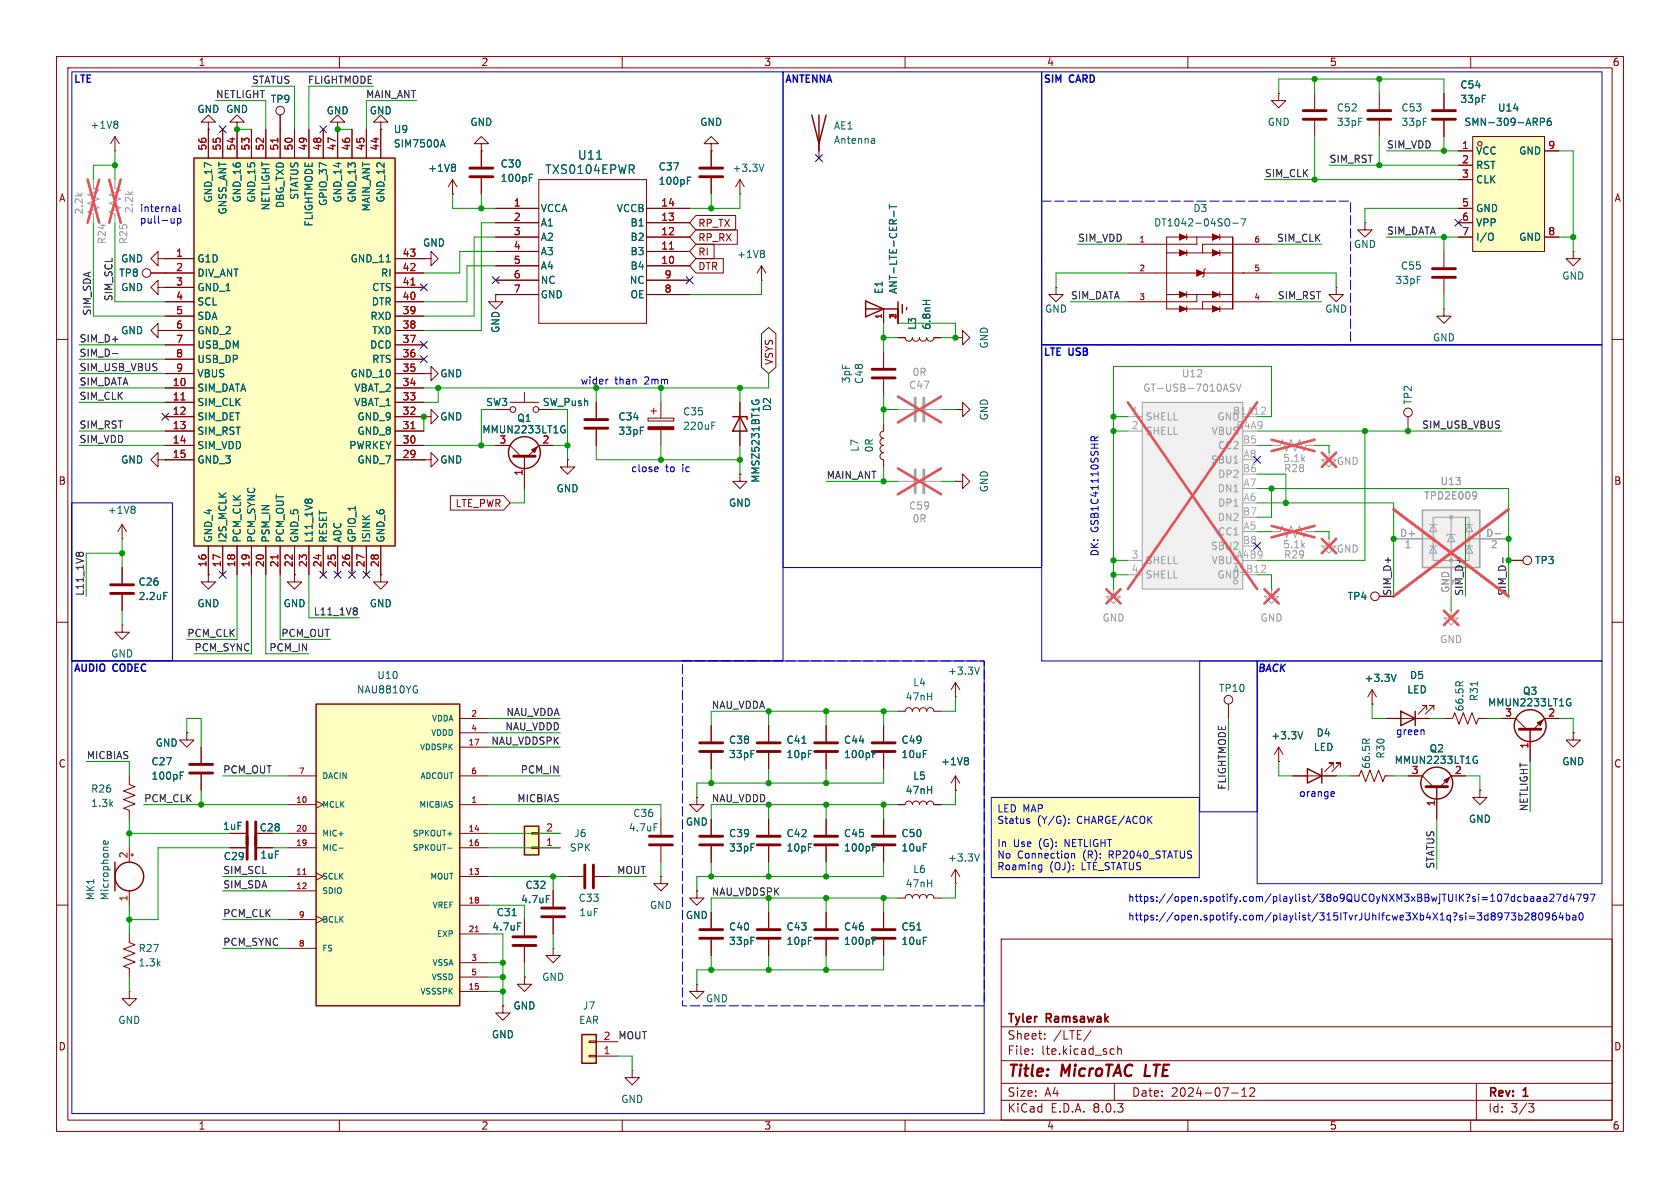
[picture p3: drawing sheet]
<svg xmlns="http://www.w3.org/2000/svg" width="297mm" height="210mm" viewBox="0 0 297 210" stroke-linecap="round" stroke-linejoin="round" font-family="sans-serif">
<defs><g id="words">
<g font-size="2.8" fill="#840000">
<text x="178" y="190.9">Title:</text>
<text x="187.7" y="190.9">MicroTAC</text>
<text x="203.2" y="190.9">LTE</text>
</g>
<g font-size="2.1" fill="#006464">
<text x="102.1" y="28.4">U11</text>
<text x="96.3" y="31">TXS0104EPWR</text>
</g>
<g font-size="2.1" fill="#840000">
<text x="178" y="184">Sheet:</text>
<text x="178" y="181.2">Tyler</text>
<text x="185" y="181.2">Ramsawak</text>
<text x="186.2" y="184">/LTE/</text>
<text x="178" y="186.7">File:</text>
<text x="184.1" y="186.7">lte.kicad_sch</text>
<text x="178" y="196.9">KiCad</text>
<text x="178" y="194.1">Size:</text>
<text x="184.7" y="194.1">A4</text>
<text x="185.7" y="196.9">E.D.A.</text>
<text x="193.3" y="196.9">8.0.3</text>
<text x="200" y="194.1">Date:</text>
<text x="207" y="194.1">2024-07-12</text>
<text x="263" y="194.3">Rev:</text>
<text x="263" y="196.9">Id:</text>
<text x="267.1" y="196.9">3/3</text>
<text x="269.4" y="194.3">1</text>
</g>
<g font-size="1.8" fill="#840000">
<text x="35" y="11.9">1</text>
<text x="85" y="11.9">2</text>
<text x="135" y="11.9">3</text>
<text x="185" y="11.9">4</text>
<text x="235" y="11.9">5</text>
<text x="285" y="11.9">6</text>
<text x="10.3" y="35.9">A</text>
<text x="285.3" y="35.9">A</text>
<text x="123.3" y="40.3">RP_TX</text>
<text x="123.3" y="42.9">RP_RX</text>
<text x="123.3" y="45.4">RI</text>
<text x="123.3" y="47.9">DTR</text>
<text x="136.8" y="64.6" transform="rotate(-90 136.8 64.6)">VSYS</text>
<text x="85.8" y="72">SW3</text>
<text x="10.3" y="85.9">B</text>
<text x="80.4" y="89.9">LTE_PWR</text>
<text x="285.3" y="85.9">B</text>
<text x="10.3" y="135.9">C</text>
<text x="285.3" y="135.9">C</text>
<text x="45.8" y="147.2">C28</text>
<text x="10.3" y="185.9">D</text>
<text x="285.3" y="185.9">D</text>
<text x="35" y="199.9">1</text>
<text x="85" y="199.9">2</text>
<text x="135" y="199.9">3</text>
<text x="185" y="199.9">4</text>
<text x="235" y="199.9">5</text>
<text x="285" y="199.9">6</text>
</g>
<g font-size="1.8" fill="#0000c2">
<text x="13" y="15.2">LTE</text>
<text x="184.4" y="15.2">SIM</text>
<text x="189.1" y="15.2">CARD</text>
<text x="24.6" y="37.7">internal</text>
<text x="24.6" y="39.7">pull-up</text>
<text x="184.4" y="63.5">LTE</text>
<text x="189" y="63.5">USB</text>
<text x="102.6" y="68.2">wider</text>
<text x="108.7" y="68.2">than</text>
<text x="114" y="68.2">2mm</text>
<text x="111.5" y="83.7">close</text>
<text x="117.7" y="83.7">to</text>
<text x="120.7" y="83.7">ic</text>
<text x="194.4" y="94.1" transform="rotate(-90 194.4 94.1)">GSB1C41110SSHR</text>
<text x="194.4" y="98.4" transform="rotate(-90 194.4 98.4)">DK:</text>
<text x="13" y="119.4">AUDIO</text>
<text x="20.1" y="119.4">CODEC</text>
<text x="222.2" y="119.1">BACK</text>
<text x="246.7" y="130.2">green</text>
<text x="176.2" y="143.8">LED MAP</text>
<text x="229.6" y="141.1">orange</text>
<text x="176.2" y="145.9">Status</text>
<text x="176.2" y="149.9">In</text>
<text x="179.1" y="149.9">Use</text>
<text x="183.4" y="145.9">(Y/G):</text>
<text x="183.8" y="149.9">(G):</text>
<text x="188.5" y="149.9">NETLIGHT</text>
<text x="190.5" y="145.9">CHARGE/ACOK</text>
<text x="176.2" y="152">No</text>
<text x="176.2" y="154">Roaming</text>
<text x="179.9" y="152">Connection</text>
<text x="185.5" y="154">(OJ):</text>
<text x="191.3" y="154">LTE_STATUS</text>
<text x="191.6" y="152">(R):</text>
<text x="196.3" y="152">RP2040_STATUS</text>
<text x="199.3" y="159.6">https://open.spotify.com/playlist/38o9QUCOyNXM3xBBwjTUIK?si=107dcbaaa27d4797</text>
<text x="199.3" y="162.9">https://open.spotify.com/playlist/315ITvrJUhIfcwe3Xb4X1q?si=3d8973b280964ba0</text>
</g>
<g font-size="1.8" fill="#0f0f0f">
<text x="38.1" y="17.4">NETLIGHT</text>
<text x="44.4" y="14.9">STATUS</text>
<text x="54.3" y="14.9">FLIGHTMODE</text>
<text x="64.6" y="17.4">MAIN_ANT</text>
<text x="234.9" y="28.9">SIM_RST</text>
<text x="245.1" y="26.3">SIM_VDD</text>
<text x="223.5" y="31.4">SIM_CLK</text>
<text x="245.1" y="41.6">SIM_DATA</text>
<text x="190.5" y="42.8">SIM_VDD</text>
<text x="225.7" y="42.8">SIM_CLK</text>
<text x="20" y="53.3" transform="rotate(-90 20 53.3)">SIM_SCL</text>
<text x="189.2" y="53">SIM_DATA</text>
<text x="225.8" y="53">SIM_RST</text>
<text x="16.2" y="55.9" transform="rotate(-90 16.2 55.9)">SIM_SDA</text>
<text x="14" y="60.6">SIM_D+</text>
<text x="14" y="63.2">SIM_D-</text>
<text x="14" y="65.7">SIM_USB_VBUS</text>
<text x="14" y="70.8">SIM_CLK</text>
<text x="14" y="68.2">SIM_DATA</text>
<text x="14" y="75.9">SIM_RST</text>
<text x="251.3" y="75.9">SIM_USB_VBUS</text>
<text x="14" y="78.4">SIM_VDD</text>
<text x="146" y="84.7">MAIN_ANT</text>
<text x="14.9" y="105.4" transform="rotate(-90 14.9 105.4)">L11_1V8</text>
<text x="246" y="105.4" transform="rotate(-90 246 105.4)">SIM_D+</text>
<text x="258.7" y="105.4" transform="rotate(-90 258.7 105.4)">SIM_D+</text>
<text x="266.3" y="105.4" transform="rotate(-90 266.3 105.4)">SIM_D-</text>
<text x="33" y="112.7">PCM_CLK</text>
<text x="49.6" y="112.7">PCM_OUT</text>
<text x="55.4" y="108.9">L11_1V8</text>
<text x="34.3" y="115.2">PCM_SYNC</text>
<text x="47.5" y="115.2">PCM_IN</text>
<text x="125.7" y="125.4">NAU_VDDA</text>
<text x="86.8" y="131.7">NAU_VDDSPK</text>
<text x="89.2" y="129.2">NAU_VDDD</text>
<text x="89.4" y="126.7">NAU_VDDA</text>
<text x="15.2" y="134.3">MICBIAS</text>
<text x="39.4" y="136.8">PCM_OUT</text>
<text x="92" y="136.8">PCM_IN</text>
<text x="25.4" y="141.9">PCM_CLK</text>
<text x="91.4" y="141.9">MICBIAS</text>
<text x="125.7" y="141.9">NAU_VDDD</text>
<text x="216.8" y="139.7" transform="rotate(-90 216.8 139.7)">FLIGHTMODE</text>
<text x="270.2" y="143.5" transform="rotate(-90 270.2 143.5)">NETLIGHT</text>
<text x="39.4" y="154.6">SIM_SCL</text>
<text x="109" y="154.6">MOUT</text>
<text x="253.7" y="153.7" transform="rotate(-90 253.7 153.7)">STATUS</text>
<text x="39.4" y="157.1">SIM_SDA</text>
<text x="39.4" y="162.2">PCM_CLK</text>
<text x="39.4" y="167.3">PCM_SYNC</text>
<text x="109.2" y="183.8">MOUT</text>
</g>
<g font-size="1.8" fill="#006464">
<text x="258.1" y="15.8">C54</text>
<text x="15.9" y="23">+1V8</text>
<text x="34.8" y="20.2">GND GND</text>
<text x="47.8" y="18.4">TP9</text>
<text x="57.7" y="20.4">GND</text>
<text x="65.3" y="20.4">GND</text>
<text x="69.5" y="23.7">U9</text>
<text x="83.1" y="22.5">GND</text>
<text x="123.7" y="22.5">GND</text>
<text x="147.3" y="23.1">AE1</text>
<text x="224" y="22.5">GND</text>
<text x="236.2" y="19.9">C52</text>
<text x="236.2" y="22.5">33pF</text>
<text x="247.7" y="19.9">C53</text>
<text x="247.7" y="22.5">33pF</text>
<text x="258.1" y="18.4">33pF</text>
<text x="258.8" y="22.5">SMN-309-ARP6</text>
<text x="264.7" y="19.9">U14</text>
<text x="69.5" y="26.3">SIM7500A</text>
<text x="88.4" y="29.8">C30</text>
<text x="147.3" y="25.6">Antenna</text>
<text x="260.9" y="27.5">VCC</text>
<text x="268.5" y="27.5">GND</text>
<text x="37.7" y="35.9" transform="rotate(-90 37.7 35.9)">GND_17</text>
<text x="42.8" y="35.9" transform="rotate(-90 42.8 35.9)">GND_16</text>
<text x="45.3" y="35.9" transform="rotate(-90 45.3 35.9)">GND_15</text>
<text x="52.9" y="35.4" transform="rotate(-90 52.9 35.4)">STATUS</text>
<text x="60.6" y="35.9" transform="rotate(-90 60.6 35.9)">GND_14</text>
<text x="63.1" y="35.9" transform="rotate(-90 63.1 35.9)">GND_13</text>
<text x="68.2" y="35.9" transform="rotate(-90 68.2 35.9)">GND_12</text>
<text x="75.6" y="30.6">+1V8</text>
<text x="88.4" y="32.4">100pF</text>
<text x="116.3" y="32.9">100pF</text>
<text x="116.3" y="30.3">C37</text>
<text x="129.4" y="30.6">+3.3V</text>
<text x="260.9" y="30.1">RST</text>
<text x="260.9" y="32.6">CLK</text>
<text x="40.2" y="38" transform="rotate(-90 40.2 38)">GNSS_ANT</text>
<text x="47.9" y="37.3" transform="rotate(-90 47.9 37.3)">NETLIGHT</text>
<text x="50.4" y="36.9" transform="rotate(-90 50.4 36.9)">DBG_TXD</text>
<text x="55.5" y="40.1" transform="rotate(-90 55.5 40.1)">FLIGHTMODE</text>
<text x="58" y="36.5" transform="rotate(-90 58 36.5)">GPIO_37</text>
<text x="65.6" y="37.5" transform="rotate(-90 65.6 37.5)">MAIN_ANT</text>
<text x="95.5" y="37.7">VCCA</text>
<text x="95.5" y="40.2">A1</text>
<text x="108.9" y="37.7">VCCB</text>
<text x="111.4" y="40.2">B1</text>
<text x="203.9" y="40.2">DT1042-04SO-7</text>
<text x="210.9" y="37.7">D3</text>
<text x="260.9" y="37.7">GND</text>
<text x="260.9" y="40.2">VPP</text>
<text x="21.3" y="46.6">GND</text>
<text x="34.8" y="46.6">G1D</text>
<text x="61.9" y="46.6">GND_11</text>
<text x="74.7" y="43.8">GND</text>
<text x="95.5" y="42.8">A2</text>
<text x="95.5" y="45.3">A3</text>
<text x="95.5" y="47.9">A4</text>
<text x="111.4" y="47.9">B4</text>
<text x="111.4" y="45.3">B3</text>
<text x="111.4" y="42.8">B2</text>
<text x="130.2" y="45.8">+1V8</text>
<text x="239.3" y="44">GND</text>
<text x="247.6" y="47.9">C55</text>
<text x="260.9" y="42.8">I/O</text>
<text x="268.5" y="42.8">GND</text>
<text x="21" y="49.1">TP8</text>
<text x="21.3" y="51.7">GND</text>
<text x="34.8" y="49.1">DIV_ANT</text>
<text x="34.8" y="51.7">GND_1</text>
<text x="65.7" y="51.7">CTS</text>
<text x="67.3" y="49.1">RI</text>
<text x="95.5" y="50.4">NC</text>
<text x="95.5" y="52.9">GND</text>
<text x="111.2" y="50.4">NC</text>
<text x="111.4" y="52.9">OE</text>
<text x="156.2" y="52.1" transform="rotate(-90 156.2 52.1)">E1</text>
<text x="158.8" y="52.1" transform="rotate(-90 158.8 52.1)">ANT-LTE-CER-T</text>
<text x="246.6" y="50.4">33pF</text>
<text x="276.1" y="49.6">GND</text>
<text x="21.3" y="59.3">GND</text>
<text x="34.8" y="54.2">SCL</text>
<text x="34.8" y="56.7">SDA</text>
<text x="34.8" y="59.3">GND_2</text>
<text x="65.4" y="56.7">RXD</text>
<text x="65.6" y="54.2">DTR</text>
<text x="65.7" y="59.3">TXD</text>
<text x="88.5" y="58.9" transform="rotate(-90 88.5 58.9)">GND</text>
<text x="162.2" y="58.4" transform="rotate(-90 162.2 58.4)">L3</text>
<text x="164.7" y="58.4" transform="rotate(-90 164.7 58.4)">6.8nH</text>
<text x="184.7" y="55.5">GND</text>
<text x="234.2" y="55.5">GND</text>
<text x="34.8" y="61.8">USB_DM</text>
<text x="34.8" y="64.4">USB_DP</text>
<text x="65.3" y="61.8">DCD</text>
<text x="65.7" y="64.4">RTS</text>
<text x="174.9" y="61.7" transform="rotate(-90 174.9 61.7)">GND</text>
<text x="253.2" y="60.6">GND</text>
<text x="34.8" y="69.4">SIM_DATA</text>
<text x="34.8" y="72">SIM_CLK</text>
<text x="34.8" y="66.9">VBUS</text>
<text x="61.9" y="66.9">GND_10</text>
<text x="62.5" y="72">VBAT_1</text>
<text x="62.5" y="69.4">VBAT_2</text>
<text x="77.7" y="66.9">GND</text>
<text x="95.9" y="72">SW_Push</text>
<text x="150.5" y="67.9" transform="rotate(-90 150.5 67.9)">3pF</text>
<text x="152.8" y="68" transform="rotate(-90 152.8 68)">C48</text>
<text x="249.8" y="71.6" transform="rotate(-90 249.8 71.6)">TP2</text>
<text x="34.8" y="74.5">SIM_DET</text>
<text x="34.8" y="77.1">SIM_RST</text>
<text x="63.1" y="77.1">GND_8</text>
<text x="63.1" y="74.5">GND_9</text>
<text x="77.7" y="74.5">GND</text>
<text x="85.2" y="76.8">MMUN2233LT1G</text>
<text x="91.3" y="74.8">Q1</text>
<text x="109.2" y="74.5">C34</text>
<text x="109.2" y="77.1">33pF</text>
<text x="120.7" y="76.2">220uF</text>
<text x="120.7" y="73.6">C35</text>
<text x="136.5" y="72.8" transform="rotate(-90 136.5 72.8)">D2</text>
<text x="174.9" y="74.4" transform="rotate(-90 174.9 74.4)">GND</text>
<text x="21.3" y="82.1">GND</text>
<text x="34.8" y="79.6">SIM_VDD</text>
<text x="34.8" y="82.1">GND_3</text>
<text x="61.6" y="79.6">PWRKEY</text>
<text x="63.1" y="82.1">GND_7</text>
<text x="77.7" y="82.1">GND</text>
<text x="152" y="80" transform="rotate(-90 152 80)">L7</text>
<text x="154.5" y="80.1" transform="rotate(-90 154.5 80.1)">0R</text>
<text x="98.3" y="87.2">GND</text>
<text x="128.8" y="89.8">GND</text>
<text x="134.5" y="85.4" transform="rotate(-90 134.5 85.4)">MMSZ5231BT1G</text>
<text x="174.9" y="87.1" transform="rotate(-90 174.9 87.1)">GND</text>
<text x="18.9" y="91">+1V8</text>
<text x="37.7" y="96" transform="rotate(-90 37.7 96)">GND_4</text>
<text x="40.2" y="96" transform="rotate(-90 40.2 96)">I2S_MCLK</text>
<text x="42.8" y="96" transform="rotate(-90 42.8 96)">PCM_CLK</text>
<text x="45.3" y="96" transform="rotate(-90 45.3 96)">PCM_SYNC</text>
<text x="47.9" y="96" transform="rotate(-90 47.9 96)">PSM_IN</text>
<text x="50.4" y="96" transform="rotate(-90 50.4 96)">PCM_OUT</text>
<text x="52.9" y="96" transform="rotate(-90 52.9 96)">GND_5</text>
<text x="55.5" y="96" transform="rotate(-90 55.5 96)">L11_1V8</text>
<text x="58" y="96" transform="rotate(-90 58 96)">RESET</text>
<text x="60.6" y="96" transform="rotate(-90 60.6 96)">ADC</text>
<text x="63.1" y="96" transform="rotate(-90 63.1 96)">GPIO_1</text>
<text x="65.6" y="96" transform="rotate(-90 65.6 96)">ISINK</text>
<text x="68.2" y="96" transform="rotate(-90 68.2 96)">GND_6</text>
<text x="271.3" y="99.9">TP3</text>
<text x="24.4" y="103.7">C26</text>
<text x="24.4" y="106.3">2.2uF</text>
<text x="34.8" y="107.5">GND</text>
<text x="50" y="107.5">GND</text>
<text x="65.3" y="107.5">GND</text>
<text x="238.1" y="106.3">TP4</text>
<text x="19.6" y="116.4">GND</text>
<text x="167.5" y="119.5">+3.3V</text>
<text x="63" y="122.8">NAU8810YG</text>
<text x="66.6" y="120.2">U10</text>
<text x="160" y="124.1">47nH</text>
<text x="161.3" y="121.5">L4</text>
<text x="215.4" y="122.5">TP10</text>
<text x="241.1" y="120.8">+3.3V</text>
<text x="248.7" y="122.8">LED</text>
<text x="249.2" y="120.2">D5</text>
<text x="258.9" y="125.9" transform="rotate(-90 258.9 125.9)">66.5R</text>
<text x="261.5" y="124" transform="rotate(-90 261.5 124)">R31</text>
<text x="263" y="125.1">MMUN2233LT1G</text>
<text x="269.1" y="123">Q3</text>
<text x="128.8" y="131.7">C38</text>
<text x="138.9" y="131.7">C41</text>
<text x="149.1" y="131.7">C44</text>
<text x="159.3" y="131.7">C49</text>
<text x="224.6" y="130.9">+3.3V</text>
<text x="232.7" y="130.4">D4</text>
<text x="26.7" y="135.5">C27</text>
<text x="27.4" y="132.2">GND</text>
<text x="128.8" y="134.2">33pF</text>
<text x="138.9" y="134.2">10pF</text>
<text x="149.1" y="134.2">100pF</text>
<text x="159.3" y="134.2">10uF</text>
<text x="166.3" y="135.5">+1V8</text>
<text x="232.2" y="132.9">LED</text>
<text x="242.4" y="136" transform="rotate(-90 242.4 136)">66.5R</text>
<text x="245" y="134.2" transform="rotate(-90 245 134.2)">R30</text>
<text x="246.5" y="135.2">MMUN2233LT1G</text>
<text x="252.6" y="133.2">Q2</text>
<text x="276.1" y="135.5">GND</text>
<text x="16" y="142.8">1.3k</text>
<text x="16" y="140.3">R26</text>
<text x="26.7" y="138">100pF</text>
<text x="160" y="140.6">47nH</text>
<text x="161.3" y="138">L5</text>
<text x="39.3" y="146.9">1uF</text>
<text x="101.4" y="148.2">J6</text>
<text x="111.1" y="147.2">4.7uF</text>
<text x="111.8" y="144.6">C36</text>
<text x="121.2" y="146.2">GND</text>
<text x="128.8" y="148.2">C39</text>
<text x="138.9" y="148.2">C42</text>
<text x="149.1" y="148.2">C45</text>
<text x="159.3" y="148.2">C50</text>
<text x="259.6" y="145.6">GND</text>
<text x="39.5" y="152.2">C29</text>
<text x="45.9" y="152">1uF</text>
<text x="100.6" y="150.7">SPK</text>
<text x="128.8" y="150.7">33pF</text>
<text x="138.9" y="150.7">10pF</text>
<text x="149.1" y="150.7">100pF</text>
<text x="159.3" y="150.7">10uF</text>
<text x="161.3" y="154.5">L6</text>
<text x="167.5" y="152.5">+3.3V</text>
<text x="16.9" y="159.2" transform="rotate(-90 16.9 159.2)">MK1</text>
<text x="19.4" y="159.2" transform="rotate(-90 19.4 159.2)">Microphone</text>
<text x="92" y="159.9">4.7uF</text>
<text x="92.8" y="157.3">C32</text>
<text x="102.2" y="159.6">C33</text>
<text x="114.8" y="160.9">GND</text>
<text x="160" y="157.1">47nH</text>
<text x="86.9" y="164.7">4.7uF</text>
<text x="87.7" y="162.2">C31</text>
<text x="102.3" y="162.2">1uF</text>
<text x="121.2" y="162.7">GND</text>
<text x="128.8" y="164.7">C40</text>
<text x="128.8" y="167.2">33pF</text>
<text x="138.9" y="164.7">C43</text>
<text x="138.9" y="167.2">10pF</text>
<text x="149.1" y="167.2">100pF</text>
<text x="149.1" y="164.7">C46</text>
<text x="159.3" y="164.7">C51</text>
<text x="159.3" y="167.2">10uF</text>
<text x="24.4" y="171">1.3k</text>
<text x="24.4" y="168.5">R27</text>
<text x="95.8" y="173.6">GND</text>
<text x="90.7" y="178.7">GND</text>
<text x="102.9" y="178.7">J7</text>
<text x="124.7" y="177.4">GND</text>
<text x="20.8" y="181.2">GND</text>
<text x="86.9" y="183.7">GND</text>
<text x="102.3" y="181.2">EAR</text>
<text x="109.7" y="195.2">GND</text>
</g>
<g font-size="1.8" fill="#a90000">
<text x="36.6" y="26.7" transform="rotate(-90 36.6 26.7)">56</text>
<text x="39.1" y="26.7" transform="rotate(-90 39.1 26.7)">55</text>
<text x="41.7" y="26.7" transform="rotate(-90 41.7 26.7)">54</text>
<text x="44.2" y="26.7" transform="rotate(-90 44.2 26.7)">53</text>
<text x="46.7" y="26.7" transform="rotate(-90 46.7 26.7)">52</text>
<text x="49.3" y="26.7" transform="rotate(-90 49.3 26.7)">51</text>
<text x="51.8" y="26.7" transform="rotate(-90 51.8 26.7)">50</text>
<text x="54.4" y="26.7" transform="rotate(-90 54.4 26.7)">49</text>
<text x="56.9" y="26.7" transform="rotate(-90 56.9 26.7)">48</text>
<text x="59.4" y="26.7" transform="rotate(-90 59.4 26.7)">47</text>
<text x="62" y="26.7" transform="rotate(-90 62 26.7)">46</text>
<text x="64.5" y="26.7" transform="rotate(-90 64.5 26.7)">45</text>
<text x="67.1" y="26.7" transform="rotate(-90 67.1 26.7)">44</text>
<text x="258.4" y="26.4">1</text>
<text x="258.4" y="29">2</text>
<text x="273.6" y="26.4">9</text>
<text x="258.4" y="31.5">3</text>
<text x="90.7" y="36.6">1</text>
<text x="90.7" y="39.1">2</text>
<text x="90.7" y="41.7">3</text>
<text x="116.8" y="41.7">12</text>
<text x="116.8" y="39.1">13</text>
<text x="116.8" y="36.6">14</text>
<text x="258.4" y="36.6">5</text>
<text x="258.4" y="39.1">6</text>
<text x="258.4" y="41.7">7</text>
<text x="273.6" y="41.7">8</text>
<text x="31" y="45.5">1</text>
<text x="71.1" y="45.5">43</text>
<text x="90.7" y="44.2">4</text>
<text x="90.7" y="46.7">5</text>
<text x="116.8" y="46.7">10</text>
<text x="116.8" y="44.2">11</text>
<text x="31" y="48">2</text>
<text x="31" y="50.5">3</text>
<text x="31" y="53.1">4</text>
<text x="71.1" y="53.1">40</text>
<text x="71.1" y="50.5">41</text>
<text x="71.1" y="48">42</text>
<text x="90.7" y="49.3">6</text>
<text x="90.7" y="51.8">7</text>
<text x="117.4" y="51.8">8</text>
<text x="117.4" y="49.3">9</text>
<text x="31" y="55.6">5</text>
<text x="31" y="58.2">6</text>
<text x="71.1" y="58.2">38</text>
<text x="71.1" y="55.6">39</text>
<text x="31" y="60.7">7</text>
<text x="31" y="63.2">8</text>
<text x="31" y="65.8">9</text>
<text x="71.1" y="65.8">35</text>
<text x="71.1" y="63.2">36</text>
<text x="71.1" y="60.7">37</text>
<text x="30.4" y="68.3">10</text>
<text x="30.4" y="70.9">11</text>
<text x="71.1" y="70.9">33</text>
<text x="71.1" y="68.3">34</text>
<text x="30.4" y="73.4">12</text>
<text x="30.4" y="75.9">13</text>
<text x="71.1" y="75.9">31</text>
<text x="71.1" y="73.4">32</text>
<text x="30.4" y="78.5">14</text>
<text x="30.4" y="81">15</text>
<text x="71.1" y="81">29</text>
<text x="71.1" y="78.5">30</text>
<text x="88.2" y="78.5">3</text>
<text x="95.8" y="78.5">2</text>
<text x="92.5" y="84.2" transform="rotate(-90 92.5 84.2)">1</text>
<text x="36.6" y="100.4" transform="rotate(-90 36.6 100.4)">16</text>
<text x="39.1" y="100.4" transform="rotate(-90 39.1 100.4)">17</text>
<text x="41.7" y="100.4" transform="rotate(-90 41.7 100.4)">18</text>
<text x="44.2" y="100.4" transform="rotate(-90 44.2 100.4)">19</text>
<text x="46.7" y="100.4" transform="rotate(-90 46.7 100.4)">20</text>
<text x="49.3" y="100.4" transform="rotate(-90 49.3 100.4)">21</text>
<text x="51.8" y="100.4" transform="rotate(-90 51.8 100.4)">22</text>
<text x="54.4" y="100.4" transform="rotate(-90 54.4 100.4)">23</text>
<text x="56.9" y="100.4" transform="rotate(-90 56.9 100.4)">24</text>
<text x="59.4" y="100.4" transform="rotate(-90 59.4 100.4)">25</text>
<text x="62" y="100.4" transform="rotate(-90 62 100.4)">26</text>
<text x="64.5" y="100.4" transform="rotate(-90 64.5 100.4)">27</text>
<text x="67.1" y="100.4" transform="rotate(-90 67.1 100.4)">28</text>
<text x="266" y="126.7">3</text>
<text x="273.6" y="126.7">2</text>
<text x="249.5" y="136.9">3</text>
<text x="257.1" y="136.9">2</text>
<text x="270.3" y="132.5" transform="rotate(-90 270.3 132.5)">1</text>
<text x="253.7" y="142.6" transform="rotate(-90 253.7 142.6)">1</text>
<text x="96.4" y="149.6">1</text>
<text x="96.4" y="147.1">2</text>
<text x="22.6" y="151.8" transform="rotate(-90 22.6 151.8)">2</text>
<text x="22.6" y="159.5" transform="rotate(-90 22.6 159.5)">1</text>
<text x="106.6" y="183.9">2</text>
<text x="106.6" y="186.4">1</text>
</g>
<g font-size="1.8" fill="#989898">
<text x="14.8" y="38" transform="rotate(-90 14.8 38)">2.2k</text>
<text x="23.7" y="37.8" transform="rotate(-90 23.7 37.8)">2.2k</text>
<text x="18.9" y="43.3" transform="rotate(-90 18.9 43.3)">R24</text>
<text x="22.7" y="43.3" transform="rotate(-90 22.7 43.3)">R25</text>
<text x="160.6" y="68.9">C47</text>
<text x="161.2" y="66.6">0R</text>
<text x="202" y="69.4">GT-USB-7010ASV</text>
<text x="208.8" y="66.9">U12</text>
<text x="202.4" y="74.5">SHELL</text>
<text x="202.4" y="77.1">SHELL</text>
<text x="214.1" y="77.1">VBUS</text>
<text x="214" y="82.1">SBU1</text>
<text x="215.2" y="79.6">CC2</text>
<text x="226.7" y="81.9">5.1k</text>
<text x="226.9" y="83.7">R28</text>
<text x="236.2" y="82.4">GND</text>
<text x="215.2" y="87.2">DN1</text>
<text x="215.2" y="89.8">DP1</text>
<text x="215.2" y="84.7">DP2</text>
<text x="251.7" y="88.5">TPD2E009</text>
<text x="254.6" y="86">U13</text>
<text x="160.6" y="90.3">C59</text>
<text x="161.2" y="92.6">0R</text>
<text x="215.2" y="92.3">DN2</text>
<text x="215.2" y="94.8">CC1</text>
<text x="247.4" y="95">D+</text>
<text x="262.6" y="95">D-</text>
<text x="202.4" y="99.9">SHELL</text>
<text x="214" y="97.4">SBU2</text>
<text x="214.1" y="99.9">VBUS</text>
<text x="218.5" y="98.8">A4B9</text>
<text x="226.7" y="97.1">5.1k</text>
<text x="226.9" y="98.9">R29</text>
<text x="236.2" y="97.9">GND</text>
<text x="202.4" y="102.5">SHELL</text>
<text x="256.3" y="104.9" transform="rotate(-90 256.3 104.9)">GND</text>
<text x="194.8" y="110.1">GND</text>
<text x="222.8" y="110.1">GND</text>
<text x="254.5" y="113.9">GND</text>
</g>
<g font-size="1.8" fill="#aaa">
<text x="200" y="73.4">1</text>
<text x="200" y="75.9">2</text>
<text x="215.1" y="74.5">GND</text>
<text x="217.9" y="73.4">B1A12</text>
<text x="218.5" y="75.9">B4A9</text>
<text x="219.6" y="78.5">B5</text>
<text x="219.6" y="83.6">B6</text>
<text x="219.7" y="81">A8</text>
<text x="219.7" y="88.6">A6</text>
<text x="219.7" y="86.1">A7</text>
<text x="219.6" y="91.2">B7</text>
<text x="219.7" y="93.7">A5</text>
<text x="200" y="98.8">3</text>
<text x="200" y="101.3">4</text>
<text x="217.9" y="101.3">A1B12</text>
<text x="219.6" y="96.3">B8</text>
<text x="248.2" y="97.2">1</text>
<text x="263.5" y="97.2">2</text>
<text x="215.1" y="102.5">GND</text>
<text x="258.5" y="103.6" transform="rotate(-90 258.5 103.6)">3</text>
</g>
<text font-size="1.8" fill="#009600" x="125.7" y="158.4">NAU_VDDSPK</text>
<g font-size="1.4" fill="#a90000">
<text x="201.3" y="42.9">1</text>
<text x="221.6" y="42.9">6</text>
<text x="201.3" y="48">2</text>
<text x="201.3" y="53.1">3</text>
<text x="221.6" y="53.1">4</text>
<text x="221.6" y="48">5</text>
<text x="156" y="56.5" transform="rotate(-90 156 56.5)">1</text>
<text x="158.5" y="56.5" transform="rotate(-90 158.5 56.5)">2</text>
<text x="82.7" y="131.8">17</text>
<text x="83.2" y="126.7">2</text>
<text x="83.2" y="129.3">4</text>
<text x="52.7" y="136.9">7</text>
<text x="83.2" y="136.9">6</text>
<text x="52.2" y="142">10</text>
<text x="83.2" y="142">1</text>
<text x="52.2" y="149.6">19</text>
<text x="52.2" y="147.1">20</text>
<text x="82.7" y="147.1">14</text>
<text x="82.7" y="149.6">16</text>
<text x="52.2" y="154.7">11</text>
<text x="82.7" y="154.7">13</text>
<text x="52.2" y="157.2">12</text>
<text x="82.7" y="159.8">18</text>
<text x="52.7" y="167.4">8</text>
<text x="52.7" y="162.3">9</text>
<text x="82.7" y="164.8">21</text>
<text x="83.2" y="169.9">3</text>
<text x="83.2" y="172.5">5</text>
<text x="82.7" y="175">15</text>
</g>
<g font-size="1.4" fill="#006464">
<text x="76.1" y="130.3">VDDD</text>
<text x="76.2" y="127.7">VDDA</text>
<text x="56.9" y="137.9">DACIN</text>
<text x="74.1" y="132.8">VDDSPK</text>
<text x="74.2" y="137.9">ADCOUT</text>
<text x="56.9" y="143">MCLK</text>
<text x="74" y="143">MICBIAS</text>
<text x="56.9" y="148.1">MIC+</text>
<text x="72.8" y="148.1">SPKOUT+</text>
<text x="56.9" y="155.7">SCLK</text>
<text x="56.9" y="150.6">MIC-</text>
<text x="72.8" y="150.6">SPKOUT-</text>
<text x="75.9" y="155.7">MOUT</text>
<text x="56.9" y="158.2">SDIO</text>
<text x="76.3" y="160.8">VREF</text>
<text x="56.9" y="163.3">BCLK</text>
<text x="77.1" y="165.8">EXP</text>
<text x="56.9" y="168.4">FS</text>
<text x="76.2" y="173.5">VSSD</text>
<text x="76.3" y="170.9">VSSA</text>
<text x="74.2" y="176">VSSSPK</text>
</g>
</g></defs>
<g fill="none" stroke="#840000" stroke-width=".18">
<path d="M10 10h277v190h-277zM12 12h273v186h-273zM60 10v2M110 10v2M160 10v2M210 10v2M260 10v2M10 60h2M285 60h2M10 110h2M285 110h2M10 160h2"/>
<path d="M285 160h2M177 166h108v32h-108zM60 198v2M110 198v2M160 198v2M177 194.5h108M177 191.5h108M177 187.5h108M177 181.5h108M182.5 186.3v.1M182.5 185.5v.1M184.7 183.6v.1"/>
<path d="M184.7 182.8v.1M192.9 182.1l-1.3 2M196.5 185.4l.5 .1M197 186.3l-.5 .1M197 191.5v3M197.6 185.5l.2-.1 .4 .1v.9M197.6 184.9v1.5M210 198v2M217.7 193.2h1.2M219.5 193.8h.9M219.5 192.7l.5-.4v1.5M221 192.4l.5-.1 .2 .1 .1 .3-.9 1.1h.9"/>
<path d="M260 198v2M261 191.5v6.5M270.2 195.1h1l-.5 .6 .4 .1 .1 .5-.3 .3h-.4"/>
</g>
<path d="M202.6 188.2l-.3 2h1" fill="none" stroke="#840000" stroke-width=".4"/>
<path d="M175.3 141h36.7v14.1h-36.7z" fill="#ffffc2"/>
<g fill="none" stroke="#840000" stroke-width=".51">
<path d="M230.4 19.6h4M241.8 19.6h4.1M253.2 19.6h4.1M230.4 21.1h4M241.8 21.1h4.1M253.2 21.1h4.1M253.2 49h4.1M253.2 47.5h4.1M33.5 135.1h4.1M33.5 136.7h4.1M268.6 128.9h3.8M43.7 145.3v6.6"/>
<path d="M45.2 145.3v6.6M103.4 152.9v4.1M104.9 152.9v4.1M95.8 160.5h4M95.8 162.1h4"/>
</g>
<g fill="none" stroke="#840000" stroke-width=".18">
<path d="M226.1 16.5v1.3h1.2l-1.2 1.3-1.3-1.3h1.3M226.1 16.5h.1M232.4 16.5v2.8M243.8 16.5v2.8M255.3 16.5v2.8M125.7 25.4h1.3l-1.3-1.3-1.2 1.3h1.2v1.3M125.7 26.7h.1M232.4 21.3v2.8M241.3 39.4v1.2h1.3l-1.3 1.3-1.3-1.3h1.3M241.3 39.4h.1M243.8 21.3v2.8M255.3 21.3v2.8"/>
<path d="M74.9 45.7h1.3v-1.2l1.3 1.2-1.3 1.3v-1.3M74.9 45.7h.1M255.3 44.5v2.7M255.3 49.3v2.8M21.6 95.3h.1M21.6 92.7l-.8 1.3M21.6 92.7v2.6M21.6 92.7l.8 1.3M100.3 81.3v1.3h1.3l-1.3 1.2-1.2-1.2h1.2M100.3 81.3h.1M22.9 137.2v1.5l1 .4-2.1 .7 2.1 .8-2.1 .8 2.1 .7-2.1 .8 1.1 .4v1.5M33 129.5v1.3h1.3l-1.3 1.3-1.3-1.3h1.3"/>
<path d="M33 129.5h.1M35.6 132.1v2.8M35.6 136.9v2.8M217.2 124.5v2.5M255.3 127h1.5l.4-1 .7 2 .8-2 .8 2 .7-2 .8 2 .4-1h1.5M261.6 139.7v1.3h1.3l-1.3 1.2-1.3-1.2h1.3M261.6 139.7h.1M265.4 127h2.6l1.9 1.9M270.5 128.9v5.7M275.6 127h-2.6l-1.9 1.9M278.1 129.5v1.3h1.3l-1.3 1.3-1.2-1.3h1.2M278.1 129.5h.1"/>
<path d="M40.6 147.3h2.8M40.6 149.9h2.8M45.5 149.9h2.8M97.8 157.5v2.8M100.3 154.9h2.8M105.2 154.9h2.7M116.8 154.9v1.3h1.3l-1.3 1.3-1.2-1.3h1.2M116.8 154.9h.1M123.2 157.5v1.3h1.3l-1.3 1.2-1.3-1.2h1.3M123.2 157.5h.1M22.9 165.1v1.5l1 .4-2.1 .8 2.1 .7-2.1 .8 2.1 .8-2.1 .7 1.1 .4v1.5M88.9 177.8v1.3h1.3l-1.3 1.2-1.3-1.2h1.3"/>
<path d="M88.9 177.8h.1M92.7 172.7v1.3h1.3l-1.3 1.3-1.3-1.3h1.3M92.7 172.7h.1M97.8 162.3v2.8"/>
<circle cx="217.2" cy="123.7" r=".76"/>
</g>
<path d="M23.6 89.5l.3 .2-.3 .3 .3 .3v.2l-.3 .2M31.9 137.1h.4M31.9 136.5h.6M257.4 120.6l.2-.1 .4 .1M258.6 120.5l-.6 .4M261.2 120.5v.7M277.2 123.6h.4M277.5 124.2h.2v.5l-.2 .1-.3-.1M96.6 158.3h.6" fill="none" stroke="#006464" stroke-width=".18"/>
<path d="M16.5 31.8v1.5l1 .4-2 .7 2 .8-2 .7 2 .8-2 .8 1 .3v1.6M20.3 31.8v1.5l1 .4-2 .7 2 .8-2 .7 2 .8-2 .8 1 .3v1.6M224.8 94h1.5l.4-1 .8 2 .7-2 .8 2 .7-2 .8 2 .4-1h1.5" fill="none" stroke="#a1a1a1" stroke-width=".18"/>
<path d="M15.5 31.8l2 7.6M17.5 31.8l-2 7.6M19.3 31.8l2 7.6M21.3 31.8l-2 7.6M224.8 93l7.6 2M232.4 93l-7.6 2" fill="none" stroke="#e65255" stroke-width=".46"/>
<path d="M271.8 127.8l1-.5-.5 1z" fill="#840000" stroke="#840000" stroke-width=".18"/>
<circle cx="270.5" cy="128.3" r="2.82" fill="none" stroke="#840000" stroke-width=".25"/>
<path d="M260.3 24.1h12.7v20.4h-12.7z" fill="#ffffc2"/>
<g fill="none" stroke="#840000" stroke-width=".18">
<path d="M36.8 21.6h1.3l-1.3-1.3-1.2 1.3h1.2v1.3M36.8 22.9h.1M41.9 21.6h1.3l-1.3-1.3-1.3 1.3h1.3v1.3M41.9 22.9h.1M257.8 26.7h2.5M257.8 29.2h2.5M257.8 31.8h2.5M257.8 36.8h2.5M257.8 39.4h2.5M260.3 24.1h12.7v20.4h-12.7zM273 26.7h2.6M134.6 49.5h.1"/>
<path d="M134.6 47l-.7 1.3M134.6 47v2.5M134.6 47l.8 1.3M257.8 41.9h2.5M273 41.9h2.6M87.6 78.7h2.6l1.9 1.9M97.8 78.7h-2.6l-1.9 1.9M92.7 80.6v5.8M226.1 134.6h.1M226.1 132.1l-.8 1.3M226.1 132.1v2.5M226.1 132.1l.7 1.3"/>
<path d="M228.6 137.2h7.6M235.7 135.6v-.7h-.8h.8l-1.5 1.5M237 135.6v-.7h-.8h.8l-1.5 1.5M238.8 137.2h1.5l.4-1.1 .7 2.1 .8-2.1 .8 2.1 .7-2.1 .8 2.1 .4-1h1.5M242.6 124.5h.1M242.6 121.9l-.8 1.3M242.6 121.9v2.6M242.6 121.9l.7 1.3M245.1 127h7.6M248.9 137.2h2.6l1.9 1.9M252.2 125.5v-.8h-.7h.7l-1.5 1.5M253.5 125.5v-.8h-.8h.8l-1.5 1.5"/>
<path d="M254 139.1v5.7M259.1 137.2h-2.6l-1.9 1.9M116.8 144.8v2.8M116.8 149.6v2.8M92.7 162.6v2.8M92.7 167.4v2.8"/>
<circle cx="261.6" cy="25.4" r=".38"/>
</g>
<g fill="none" stroke="#006464" stroke-width=".18">
<path d="M272.3 21.6l.6-.1 .1-.2v-.3l-.7-.1v1.3M274.1 20.9l-.3 .1a.85 .85 0 0 0 0 1.2l.4-.2 .1-.4-.3-.2h-.3l-.2 .2M134.9 44.3l.2 .2-.2 .3 .2 .3v.2l-.2 .2M263.7 41.2l.1 .1a.81 .81 0 0 1-.1 1.2M99.4 75.3h.4M99.7 76h.2v.4l-.2 .1h-.3M246.8 119.2l-.4 1.3M230.3 129.4l-.4 1.2M240.9 130.8l.2-.1 .4 .1M242.1 130.7l-.6 .4M260.7 133.7h.4M261 134.4h.2v.4l-.2 .1h-.3"/>
<path d="M115.6 145.6h.6M90.5 161.9h.8M91.5 163.1h.6"/>
</g>
<g fill="none" stroke="#840000" stroke-width=".25">
<path d="M231.1 135.9l2.6 1.3-2.6 1.2zM233.7 135.9v2.5M247.6 125.7l2.6 1.3-2.6 1.3zM250.2 125.7v2.6"/>
<circle cx="92.7" cy="80" r="2.82"/>
<circle cx="254" cy="138.4" r="2.82"/>
</g>
<path d="M90.8 80.6h3.8M252.1 139.1h3.8M114.8 147.8h4.1M114.8 149.4h4.1M90.7 165.6h4M90.7 167.1h4" fill="none" stroke="#840000" stroke-width=".51"/>
<g fill="#840000" stroke="#840000" stroke-width=".18">
<path d="M94 79.5l1-.5-.5 1z"/>
<path d="M255.3 137.9l1-.5-.5 1z"/>
</g>
<path d="M92.7 146.1h2.5v5h-2.5z" fill="#ffffc2"/>
<g fill="none" stroke="#840000" stroke-width=".18">
<path d="M20.3 26.7h.1M20.3 24.1l-.7 1.3M20.3 24.1v2.6M20.3 24.1l.8 1.3M59.7 21.6h1.3l-1.3-1.3-1.3 1.3h1.3v1.3M59.7 22.9h.1M67.3 21.6h1.3l-1.3-1.3-1.3 1.3h1.3v1.3M67.3 22.9h.1M85.1 26.7v2.8M85.1 31.5v2.8M186.7 50.8v1.3h1.3l-1.3 1.2-1.3-1.2h1.3M186.7 50.8h.1"/>
<path d="M105.4 71.1v2.8M105.4 75.9v2.8M94 147.2h1.2v.2h-1.2zM94 149.7h1.2v.3h-1.2zM95.2 149.9h3.9M95.2 147.3h3.9M158.7 142.2h1.3a.64 .64 0 0 1 .7-.6 .64 .64 0 0 1 .6 .6 .64 .64 0 0 1 .6-.6 .64 .64 0 0 1 .7 .6 .64 .64 0 0 1 .6-.6 .64 .64 0 0 1 .6 .6 .64 .64 0 0 1 .7-.6 .64 .64 0 0 1 .6 .6h1.3M97.8 167.6v1.3h1.3l-1.3 1.3-1.3-1.3h1.3M97.8 167.6h.1"/>
</g>
<path d="M92.7 146.1h2.5v5h-2.5z" fill="none" stroke="#840000" stroke-width=".25"/>
<path d="M20.6 21.4l.2 .2-.2 .4 .2 .2v.2l-.2 .3M93.6 31.4h.4M93.6 30.8h.6" fill="none" stroke="#006464" stroke-width=".18"/>
<path d="M83.1 31.2h4M83.1 29.7h4M103.4 75.7h4M103.4 74.2h4" fill="none" stroke="#840000" stroke-width=".51"/>
<path d="M102.9 182.9h2.5v5.1h-2.5z" fill="#ffffc2"/>
<g fill="none" stroke="#840000" stroke-width=".18">
<path d="M49.5 20.3v2.6M85.1 25.4h1.3l-1.3-1.3-1.3 1.3h1.3v1.3M85.1 26.7h.1M27.9 50.8v-1.3l-1.2 1.3 1.2 1.3v-1.3h1.3M29.2 50.8h.1M156.2 54.6v2.6M158.7 54.6v2.6M114.6 73.9h4.5v.5h-4.5zM115.1 72.6h1M115.6 72.1v1.1M116.8 71.1v2.8M116.8 75.9v2.8"/>
<path d="M168.9 123.2h.1M168.9 120.7l-.8 1.2M168.9 120.7v2.5M168.9 120.7l.8 1.2M22.9 149.9v2.5M22.9 157.5v2.5M23.1 151.1h.5M23.4 150.9v.5M168.9 156.2h.1M168.9 153.7v2.5M168.9 153.7l-.8 1.2M168.9 153.7l.8 1.2"/>
<path d="M22.9 175.3v1.2h1.2l-1.2 1.3-1.3-1.3h1.3M22.9 175.3h.1M123.2 174v1.3h1.3l-1.3 1.2-1.3-1.2h1.3M123.2 174h.1M125.7 161.3v2.8M125.7 166.1v2.8M135.9 161.3v2.8M135.9 166.1v2.8M104.1 184h1.3v.3h-1.3zM104.1 186.6h1.3v.2h-1.3zM105.4 186.7h3.8M105.4 184.2h3.8"/>
<path d="M111.8 189.2v1.3h1.2l-1.2 1.3-1.3-1.3h1.3M111.8 189.2h.1"/>
<circle cx="49.5" cy="19.6" r=".76"/>
</g>
<g fill="none" stroke="#840000" stroke-width=".25">
<path d="M153 53.2l3.2 1.4-3.2 1.4zM153 54.6h5.7M158.7 53.3v2.6M159.5 53.8v1.6M160.3 54.4v.3M20.3 152.4v5.1M102.9 182.9h2.5v5.1h-2.5z"/>
<circle cx="22.9" cy="154.9" r="2.54"/>
</g>
<path d="M114.6 75.4h4.5v.5h-4.5z" fill="#840000" stroke="#840000" stroke-width=".18"/>
<path d="M157.2 36.2v.7M157.2 36.5h1.3M158 37.3v1M125.8 75.2h.5M125.8 74.6h.6M173.2 117.9l-.5 1.3M19.1 148.7v.3l-.2 .2h-.6v-.5l.3-.1 .1 .6M173.2 150.9l-.5 1.3" fill="none" stroke="#006464" stroke-width=".18"/>
<path d="M123.7 165.9h4.1M123.7 164.3h4.1M133.9 165.9h4M133.9 164.3h4" fill="none" stroke="#840000" stroke-width=".51"/>
<path d="M55.9 124.5h25.4v53.3h-25.4z" fill="#ffffc2"/>
<path d="M143.5 20.3l1.3 5.1 1.2-5.1M144.8 20.3v6.4M55.9 124.5h25.4v53.3h-25.4z" fill="none" stroke="#840000" stroke-width=".25"/>
<g fill="none" stroke="#840000" stroke-width=".18">
<path d="M144.8 25.4v2.5M158.7 59.7h1.3a.64 .64 0 0 0 .7 .6 .64 .64 0 0 0 .6-.6 .64 .64 0 0 0 .6 .6 .64 .64 0 0 0 .7-.6 .64 .64 0 0 0 .6 .6 .64 .64 0 0 0 .6-.6 .64 .64 0 0 0 .7 .6 .64 .64 0 0 0 .6-.6h1.3M168.9 59.7h1.3v-1.3l1.2 1.3-1.2 1.3v-1.3M168.9 59.7h.1M199.4 48.3h25.4M206.2 52.1h11.7M206.2 44.7h11.7M208.5 54.1l.5 .5-.5 .5M208.5 54.1l1.3 .5-1.3 .5M208.5 41.4v1M208.5 44.2v1M208.5 51.6v1"/>
<path d="M208.5 54.1v1M208.5 54.4h.5l.5 .2-.7 .3M208.5 54.1l.3 .8M208.5 51.6l.5 .5-.5 .5M208.5 51.6l1.3 .5-1.3 .5M208.5 51.8h.5l.5 .3-.7 .2M208.5 51.6l.3 .7M208.5 44.2l.5 .5-.5 .5M208.5 44.2l1.3 .5-1.3 .5M208.5 44.5h.5l.5 .2-.7 .3M208.5 44.2l.3 .8M208.5 41.4l.5 .5-.5 .5"/>
<path d="M208.5 41.4l1.3 .5-1.3 .5M208.5 41.7h.5l.5 .2-.7 .3M208.5 41.4l.3 .8M208.5 54.6l.3 .3M208.5 42.2l.8-.3-.5-.2v.5M208.5 45l.8-.3-.5-.2v.5M208.5 52.3l.8-.2-.5-.3v.5M208.5 54.9l.8-.3-.5-.2v.5M208.5 52.1l.3 .2M208.5 44.7l.3 .3M208.5 41.9l.3 .3M209.8 41.4v1"/>
<path d="M209.8 44.2v1M209.8 51.6v1M209.8 54.1v1M211.6 52.1v1.2h-12.2M211.6 41.9v1.3h-12.2M211.6 47.8l.5 .5-.5 .5M211.6 47.8v1M211.6 47.8l.7 .5-.7 .5M211.6 47.8l1.3 .5-1.3 .5M211.6 47.8l.2 .7 .3-.5 .5 .3-.5 .2-.3-.5-.2 .8M213.1 47.5l-.2 .3v1l-.3 .2M214.4 54.1l.7 .5-.7 .5"/>
<path d="M214.4 54.1l1.2 .5-1.2 .5M214.4 41.4v1M214.4 44.2v1M214.4 51.6v1M214.4 54.1v1M214.4 54.1l.2 .8 .3-.5 .5 .2-.5 .3-.3-.5-.2 .7M214.4 54.1l.5 .5-.5 .5M214.4 51.6l.7 .5-.7 .5M214.4 51.6l1.2 .5-1.2 .5M214.4 51.6l.2 .7 .3-.5 .5 .3-.5 .2-.3-.5-.2 .8M214.4 51.6l.5 .5-.5 .5M214.4 44.2l.7 .5-.7 .5"/>
<path d="M214.4 44.2l1.2 .5-1.2 .5M214.4 44.2l.2 .8 .3-.5 .5 .2-.5 .3-.3-.5-.2 .7M214.4 44.2l.5 .5-.5 .5M214.4 41.4l.7 .5-.7 .5M214.4 41.4l1.2 .5-1.2 .5M214.4 41.4l.2 .8 .3-.5 .5 .2-.5 .3-.3-.5-.2 .7M214.4 41.4l.5 .5-.5 .5M215.6 41.4v1M215.6 44.2v1M215.6 51.6v1M215.6 54.1v1M217.9 41.9v12.7z"/>
<path d="M217.9 41.9h-11.7v12.7h11.7M224.8 53.3h-12.2v1.3M224.8 43.2h-12.2v1.5M236.2 50.8v1.3h1.3l-1.3 1.2-1.3-1.2h1.3M236.2 50.8h.1M255.3 54.6v1.3h-1.3l1.3 1.3 1.2-1.3h-1.2M255.3 54.6h.1M278.1 44.5v1.2h1.3l-1.3 1.3-1.2-1.3h1.2M278.1 44.5h.1M156.2 74.9v1.3a.64 .64 0 0 0-.6 .6 .64 .64 0 0 0 .6 .7 .64 .64 0 0 0-.6 .6 .64 .64 0 0 0 .6 .6 .64 .64 0 0 0-.6 .7 .64 .64 0 0 0 .6 .6M130.8 83.8v1.3h1.3l-1.3 1.3-1.3-1.3h1.3M130.8 83.8h.1"/>
<path d="M156.2 80a.64 .64 0 0 0-.6 .6 .64 .64 0 0 0 .6 .7v1.3M168.9 85.1h1.3v-1.3l1.2 1.3-1.2 1.3v-1.3M168.9 85.1h.1M50.8 137.2h5.1M81.3 132.1h5.1M81.3 127h5.1M81.3 129.5h5.1M81.3 137.2h5.1M158.7 125.7h1.3a.64 .64 0 0 1 .7-.6 .64 .64 0 0 1 .6 .6 .64 .64 0 0 1 .6-.6 .64 .64 0 0 1 .7 .6 .64 .64 0 0 1 .6-.6 .64 .64 0 0 1 .6 .6 .64 .64 0 0 1 .7-.6 .64 .64 0 0 1 .6 .6h1.3M50.8 142.2h5.1M50.8 154.9h5.1M50.8 157.5h5.1"/>
<path d="M50.8 147.3h5.1M50.8 149.9h5.1M55.9 141.6l1.2 .6-1.2 .7M55.9 154.3l1.2 .6-1.2 .7M81.3 142.2h5.1M81.3 154.9h5.1M81.3 147.3h5.1M81.3 149.9h5.1M146 144.8v2.8M146 149.6v2.8M156.2 144.8v2.8M156.2 149.6v2.8"/>
<path d="M158.7 158.8h1.3a.64 .64 0 0 1 .7-.7 .64 .64 0 0 1 .6 .7 .64 .64 0 0 1 .6-.7 .64 .64 0 0 1 .7 .7 .64 .64 0 0 1 .6-.7 .64 .64 0 0 1 .6 .7 .64 .64 0 0 1 .7-.7 .64 .64 0 0 1 .6 .7h1.3M50.8 167.6h5.1M50.8 162.6h5.1M55.9 161.9l1.2 .7-1.2 .6M81.3 175.3h5.1M81.3 160h5.1M81.3 165.1h5.1M81.3 170.2h5.1M81.3 172.7h5.1M146 161.3v2.8M146 166.1v2.8M156.2 161.3v2.8"/>
<path d="M156.2 166.1v2.8"/>
</g>
<path d="M53.5 154.6h.6M84 164.7h.6" fill="none" stroke="#a90000" stroke-width=".18"/>
<g fill="none" stroke="#006464" stroke-width=".18">
<path d="M154.4 24.5l.2 .2v.6M154.6 25.3h-.4M154.6 24.8l-.4 .1M217.9 39.5h1M219.4 38.7h.8l-.5 1.2M163.1 53.1h1.3M163.7 53.1v.7M73.6 122h.2v.4l-.2 .1M73.6 121.2l.2 .1M59.9 149.9h.8M79.1 149.9h.8M154.3 149.8h.4"/>
<path d="M154.3 149.2h.6M154.3 166.3h.4M154.3 165.7h.6M162.1 164.4h.7"/>
</g>
<path d="M144 149.4h4.1M144 147.8h4.1M154.2 149.4h4M154.2 147.8h4M144 165.9h4.1M144 164.3h4.1M154.2 165.9h4M154.2 164.3h4" fill="none" stroke="#840000" stroke-width=".51"/>
<path d="M217.9 41.9v12.7" fill="none" stroke="#ffffc2" stroke-width=".18"/>
<path d="M161.8 70.4v4M163.3 70.4v4M161.8 83.1v4M163.3 83.1v4" fill="none" stroke="#a1a1a1" stroke-width=".51"/>
<path d="M158.7 72.4h2.8M163.6 72.4h2.8M158.7 85.1h2.8M163.6 85.1h2.8M196.8 104.1v1.3h1.3l-1.3 1.3-1.2-1.3h1.2M196.8 104.1h.1" fill="none" stroke="#a1a1a1" stroke-width=".18"/>
<path d="M158.7 70.1l7.7 4.6M166.4 70.1l-7.7 4.6M158.7 82.8l7.7 4.6M166.4 82.8l-7.7 4.6M195.6 104.1l2.5 2.6M198.1 104.1l-2.5 2.6" fill="none" stroke="#e65255" stroke-width=".46"/>
<path d="M201.9 71.1h17.8v33h-17.8z" fill="#f0f0f0"/>
<g fill="none" stroke="#a1a1a1" stroke-width=".18">
<path d="M199.4 73.7h2.5M199.4 76.2h2.5M201.9 71.1h17.8v33h-17.8zM224.8 78.7h1.5l.4-1 .8 2.1 .7-2.1 .8 2.1 .7-2.1 .8 2.1 .4-1.1h1.5M199.4 99.1h2.5M199.4 101.6h2.5"/>
<circle cx="218.4" cy="102.9" r=".38"/>
</g>
<path d="M222.9 73.2h.8M223.7 72.1v.4M222.9 101.2h.8M223.7 100v.5" fill="none" stroke="#aaa" stroke-width=".18"/>
<path d="M218.2 67.9h-.5l-.2 .1v.4l.6 .2 .1 .3-.2 .3-.5-.1M218.6 67.9l.4 1.3 .4-1.3" fill="none" stroke="#989898" stroke-width=".18"/>
<path d="M199.4 71.1l22.8 33M222.2 71.1l-22.8 33M224.8 77.7l7.6 2.1M232.4 77.7l-7.6 2.1" fill="none" stroke="#e65255" stroke-width=".46"/>
<g fill="none" stroke="#840000" stroke-width=".18">
<path d="M27.9 45.7v-1.2l-1.2 1.2 1.2 1.3v-1.3h1.3M29.2 45.7h.1M87.6 52.1v1.2h1.3l-1.3 1.3-1.2-1.3h1.2M87.6 52.1h.1M156.2 62.2v2.8M156.2 67.1v2.8M168.9 72.4h1.3v-1.3l1.2 1.3-1.2 1.3v-1.3M168.9 72.4h.1M74.9 81.3h1.3v-1.3l1.3 1.3-1.3 1.3v-1.3M74.9 81.3h.1M125.7 128.3v2.8M125.7 133.1v2.8"/>
<path d="M135.9 128.3v2.8M135.9 133.1v2.8M146 128.3v2.8M146 133.1v2.8M123.2 141v1.2h1.3l-1.3 1.3-1.3-1.3h1.3M123.2 141h.1M125.7 144.8v2.8M125.7 149.6v2.8M135.9 144.8v2.8M135.9 149.6v2.8"/>
</g>
<path d="M154.2 66.8h4M154.2 65.3h4M123.7 132.8h4.1M123.7 131.3h4.1M133.9 132.8h4M133.9 131.3h4M144 132.8h4.1M144 131.3h4.1M123.7 149.4h4.1M123.7 147.8h4.1M133.9 149.4h4M133.9 147.8h4" fill="none" stroke="#840000" stroke-width=".51"/>
<path d="M141.8 131.4h.7M154.3 133.3h.4M154.3 132.7h.6" fill="none" stroke="#006464" stroke-width=".18"/>
<path d="M251.5 90.2h10.1v10.1h-10.1z" fill="#f0f0f0"/>
<path d="M251.5 90.2h10.1v10.1h-10.1z" fill="none" stroke="#a1a1a1" stroke-width=".25"/>
<g fill="#a1a1a1" stroke="#a1a1a1" stroke-width=".18">
<circle cx="253.4" cy="95.3" r=".28"/>
<circle cx="256.5" cy="99.1" r=".28"/>
<circle cx="256.5" cy="91.4" r=".28"/>
<circle cx="259.7" cy="95.3" r=".28"/>
</g>
<g fill="none" stroke="#a1a1a1" stroke-width=".18">
<path d="M234.9 80v1.3h1.3l-1.3 1.3-1.2-1.3h1.2M234.9 80h.1M234.9 95.3v1.2h1.3l-1.3 1.3-1.2-1.3h1.2M234.9 95.3h.1M246.4 95.3h7M252.7 96.5h1.3M252.7 92.7h1.3M253.4 91.4h6.3v7.7h-6.3zM253.4 96.5l.6 1.3h-1.3zM253.4 92.7l.6 1.3h-1.3zM256.5 94.5l.7 1.3h-1.3zM256.5 91.4v14"/>
<path d="M257.3 94.5h-1.5v.2M259.1 96.5h1.2M259.1 92.7h1.2M259.7 96.5l.6 1.3h-1.2zM259.7 92.7l.6 1.3h-1.2zM259.7 95.3h7M224.8 104.1v1.3h1.3l-1.3 1.3-1.3-1.3h1.3M224.8 104.1h.1M256.5 108v1.2h1.3l-1.3 1.3-1.2-1.3h1.2M256.5 108h.1"/>
</g>
<path d="M260.8 86.9l.2 .2a1.06 1.06 0 0 1-.1 1M261 87.5l-.2 .2M264.3 94.3h1" fill="none" stroke="#989898" stroke-width=".18"/>
<path d="M233.7 80l2.5 2.6M233.7 95.3l2.5 2.5M236.2 80l-2.5 2.6M236.2 95.3l-2.5 2.5M246.4 90l20.3 15.4M266.7 90l-20.3 15.4M223.5 104.1l2.6 2.6M226.1 104.1l-2.6 2.6M255.3 108l2.5 2.5M257.8 108l-2.5 2.5" fill="none" stroke="#e65255" stroke-width=".46"/>
<path d="M123.7 31.2h4.1M123.7 29.7h4.1M154.2 132.8h4M154.2 131.3h4" fill="none" stroke="#840000" stroke-width=".51"/>
<g fill="none" stroke="#840000" stroke-width=".18">
<path d="M125.7 26.7v2.8M125.7 31.5v2.8M130.8 34.3h.1M130.8 31.8v2.5M130.8 31.8l-.8 1.2M130.8 31.8l.8 1.2M26.7 48.3h2.5M74.9 73.7h1.3v-1.3l1.3 1.3-1.3 1.2v-1.2M74.9 73.7h.1M74.9 66h1.3v-1.2l1.3 1.2-1.3 1.3v-1.3M74.9 66h.1M90.2 71.1h5"/>
<path d="M92.7 69.3v1.8M95.2 72.4h2.6M130.8 71.1v7.6M248.9 73.7v2.5M266.7 99.1h2.5M243.8 105.4h2.6M156.2 128.3v2.8M156.2 133.1v2.8M168.9 139.7h.1M168.9 137.2l-.8 1.2M168.9 137.2v2.5M168.9 137.2l.8 1.2"/>
<circle cx="25.9" cy="48.3" r=".76"/>
<circle cx="90.7" cy="72.4" r=".51"/>
<circle cx="94.7" cy="72.4" r=".51"/>
<circle cx="248.9" cy="72.9" r=".76"/>
<circle cx="270" cy="99.1" r=".76"/>
<circle cx="243.1" cy="105.4" r=".76"/>
</g>
<path d="M121.5 31.9h.4M121.5 31.3h.6M135.1 29l-.5 1.3M133 70.8v.5M133.6 71v-.3h.5l.1 .3-.1 .3M171 133.9l.2 .3-.2 .3 .2 .2v.3l-.2 .2" fill="none" stroke="#006464" stroke-width=".18"/>
<path d="M129.5 73.7h2.6v.5M130.8 73.7l1.3 2.5h-2.6z" fill="none" stroke="#840000" stroke-width=".25"/>
<path d="M34.3 27.9h35.5v68.6h-35.5z" fill="#ffffc2"/>
<path d="M34.3 27.9h35.5v68.6h-35.5z" fill="none" stroke="#840000" stroke-width=".25"/>
<g fill="none" stroke="#840000" stroke-width=".18">
<path d="M255.3 16.5v2.8M36.8 22.9h.1M36.8 22.9v5M39.4 22.9v5M41.9 22.9h.1M41.9 22.9v5M44.4 22.9v5M47 22.9v5M49.5 20.3v7.6M52.1 22.9v5M54.6 22.9v5M57.1 22.9v5"/>
<path d="M59.7 22.9h.1M59.7 22.9v5M62.2 22.9v5M64.8 22.9v5M67.3 22.9h.1M67.3 22.9v5M80 34.3h.1M80 31.8l-.8 1.2M80 31.8v2.5M80 31.8l.8 1.2M85.1 26.7h.1M85.1 26.7v2.8"/>
<path d="M85.1 31.5v2.8M87.6 36.8h7.6M87.6 39.4h7.6M95.2 31.8h19.1v25.4h-19.1zM114.3 36.8h7.6M114.3 39.4h7.6M123 38.1h7.1v2.5h-7.1l-1.1-1.2zM125.7 26.7h.1M125.7 26.7v2.8M125.7 31.5v2.8M255.3 21.3v2.8M257.8 31.8h2.5"/>
<path d="M257.8 36.8h2.5M257.8 39.4h2.5M257.8 26.7h2.5M257.8 29.2h2.5M273 26.7h2.6M26.7 48.3h7.6M27.9 58.4v-1.2l-1.2 1.2 1.2 1.3v-1.3h1.3M29.2 58.4h.1M29.2 50.8h.1M29.2 45.7h.1M29.2 45.7h5.1M29.2 50.8h5.1"/>
<path d="M29.2 58.4h5.1M29.2 55.9h5.1M29.2 53.3h5.1M69.8 45.7h5.1M69.8 48.3h5.1M69.8 50.8h5.1M69.8 58.4h5.1M69.8 55.9h5.1M69.8 53.3h5.1M74.9 45.7h.1M87.6 52.1h.1M87.6 47h7.6"/>
<path d="M87.6 44.5h7.6M87.6 41.9h7.6M87.6 49.5h7.6M87.6 52.1h7.6M114.3 47h7.6M114.3 44.5h7.6M114.3 41.9h7.6M114.3 49.5h7.6M114.3 52.1h7.6M123 40.6h7.4v2.6h-7.4l-1.1-1.3zM123 43.2h3.2v2.5h-3.2l-1.1-1.2zM123 45.7h4.9v2.6h-4.9l-1.1-1.3z"/>
<path d="M134.6 59l1.3-1.1 1.3 1.1v5.9l-1.3 1.1-1.3-1.1zM156.2 54.6v2.6M158.7 54.6v2.6M158.7 59.7h1.3M165.1 59.7h1.3M257.8 41.9h2.5M273 41.9h2.6M29.2 68.6h5.1M29.2 71.1h5.1M29.2 73.7h5.1M29.2 76.2h5.1M29.2 78.7h5.1"/>
<path d="M29.2 66h5.1M29.2 63.5h5.1M29.2 61h5.1M69.8 68.6h5.1M69.8 71.1h5.1M69.8 73.7h5.1M69.8 76.2h5.1M69.8 78.7h5.1M69.8 66h5.1M69.8 63.5h5.1M69.8 61h5.1M74.9 73.7h.1"/>
<path d="M74.9 66h.1M87.6 78.7h2.6M95.2 78.7h2.6M95.2 72.4h2.6M105.4 71.1v2.8M105.4 75.9v2.8M130.8 71.1v2.6M130.8 76.2v2.5M27.9 81.3v-1.3l-1.2 1.3 1.2 1.3v-1.3h1.3M29.2 81.3h.1M29.2 81.3h5.1M36.8 96.5v5.1"/>
<path d="M39.4 96.5v5.1M41.9 96.5v5.1M44.4 96.5v5.1M47 96.5v5.1M49.5 96.5v5.1M52.1 96.5v5.1M54.6 96.5v5.1M57.1 96.5v5.1M59.7 96.5v5.1M62.2 96.5v5.1M64.8 96.5v5.1M67.3 96.5v5.1"/>
<path d="M69.8 81.3h5.1M74.9 81.3h.1M79.6 87.6h9.5l1.1 1.3-1.1 1.3h-9.5zM92.7 80.6v5.8M100.3 81.3h.1M130.8 83.8h.1M266.7 99.1h2.5M21.6 110.5v1.3h1.3l-1.3 1.2-1.3-1.2h1.3M21.6 110.5h.1M21.6 100.3v2.8M21.6 105.2v2.8M36.8 101.6v1.3h1.3l-1.3 1.2-1.2-1.2h1.2"/>
<path d="M36.8 101.6h.1M52.1 101.6v1.3h1.2l-1.2 1.2-1.3-1.2h1.3M52.1 101.6h.1M67.3 101.6v1.3h1.3l-1.3 1.2-1.3-1.2h1.3M67.3 101.6h.1M243.8 105.4h2.6M33 129.5h.1M35.6 132.1v2.8M35.6 136.9v2.8M125.7 128.3v2.8M125.7 133.1v2.8M135.9 128.3v2.8"/>
<path d="M135.9 133.1v2.8M146 128.3v2.8M146 133.1v2.8M156.2 128.3v2.8M156.2 133.1v2.8M168.9 139.7h.1M226.1 134.6h.1M228.6 137.2h2.5M233.7 137.2h2.5M242.6 124.5h.1M245.1 127h2.5M248.9 137.2h2.6"/>
<path d="M250.2 127h2.5M254 139.1v5.7M256.5 137.2h2.6M261.6 139.7h.1M265.4 127h2.6M270.5 128.9v5.7M273 127h2.6M278.1 129.5h.1M40.6 147.3h2.8M40.6 149.9h2.8M45.5 149.9h2.8M97.8 157.5v2.8"/>
<path d="M123.2 157.5h.1M123.2 141h.1M125.7 144.8v2.8M125.7 149.6v2.8M135.9 144.8v2.8M135.9 149.6v2.8M146 144.8v2.8M146 149.6v2.8M156.2 144.8v2.8M156.2 149.6v2.8M158.7 142.2h1.3M165.1 142.2h1.3"/>
<path d="M88.9 177.8h.1M92.7 172.7h.1M92.7 162.6v2.8M92.7 167.4v2.8M97.8 162.3v2.8M125.7 161.3v2.8M125.7 166.1v2.8M135.9 161.3v2.8M135.9 166.1v2.8M146 161.3v2.8M146 166.1v2.8M156.2 161.3v2.8"/>
<path d="M156.2 166.1v2.8"/>
</g>
<path d="M49.1 24.4v.8M72.6 50.4h.8M118.4 44h.7M32 70.7h.7M72.6 75.8h.8M49.1 98.1v.7" fill="none" stroke="#a90000" stroke-width=".18"/>
<g fill="none" stroke="#006464" stroke-width=".18">
<path d="M78 25.6h.6M78.3 24.7l.4 1.3M80.3 29l.2 .3-.2 .3 .2 .2v.3l-.2 .2M93.6 31.4h.4M93.6 30.8h.6M105.5 28.1h.9M121.5 31.9h.4M121.5 31.3h.6M157.2 36.2v.7M157.2 36.5h1.3M158 37.3v1M272.3 21.6l.6-.1 .1-.2v-.3l-.7-.1v1.3"/>
<path d="M274.1 20.9l-.3 .1a.85 .85 0 0 0 0 1.2l.4-.2 .1-.4-.3-.2h-.3l-.2 .2M163.1 53.1h1.3M163.7 53.1v.7M263.7 41.2l.1 .1a.81 .81 0 0 1-.1 1.2M99.4 75.3h.4M99.7 76h.2v.4l-.2 .1h-.3M133 70.8v.5M133.6 71v-.3h.5l.1 .3-.1 .3M53.9 88.5l.3-.3 .3 .3 .2-.3h.2l.3 .3M29 104.7h.6M246.8 119.2l-.4 1.3M31.9 137.1h.4"/>
<path d="M31.9 136.5h.6M141.8 131.4h.7M154.3 133.3h.4M154.3 132.7h.6M171 133.9l.2 .3-.2 .3 .2 .2v.3l-.2 .2M230.3 129.4l-.4 1.2M260.7 133.7h.4M261 134.4h.2v.4l-.2 .1h-.3M277.2 123.6h.4M277.5 124.2h.2v.5l-.2 .1-.3-.1M96.6 158.3h.6M154.3 149.8h.4"/>
<path d="M154.3 149.2h.6M90.5 161.9h.8M91.5 163.1h.6M154.3 166.3h.4M154.3 165.7h.6M162.1 164.4h.7"/>
</g>
<path d="M19.6 103.4h4M19.6 104.9h4" fill="none" stroke="#840000" stroke-width=".51"/>
<path d="M19.9 62.5h.9M13.5 97.9l.2-.3 .3 .3 .2-.3h.3l.2 .3M265.7 98.5v1M62.9 107.4l.3 .3-.3 .3 .3 .2v.3l-.3 .2" fill="none" stroke="#0f0f0f" stroke-width=".18"/>
<g fill="none" stroke="#0000c2" stroke-width=".18">
<path d="M12.7 12.7h125.7v104.1h-125.7zM138.4 12.7h45.7v87.6h-45.7zM184.1 12.7h99.1v48.3h-99.1zM30.8 38.6v.9M30.8 39.3l-.4 .2M30.9 36.6l.2 .1v.7M31.1 37.3l-.4 .1M31.1 36.9h-.4M31.4 38.7l.4-.1 .2 .2-.1 .6h-.5M31.4 38.6v1.3M31.7 36.1v1.1l.2 .2M107.4 67h.1"/>
<path d="M184.1 61h99.1v55.8h-99.1zM192.9 77.9v-.5l.2-.2 .4 .1v.6M194.1 77.2l-.6 .4M12.7 88.9h17.8v27.9h-17.8zM115.9 82.5l.4 .1 .1 .2-.6 .2M116.3 83.3l-.4 .1M12.7 116.8h161.3v80.1h-161.3zM212.1 116.8h10.1v26.7h-10.1zM222.2 116.8h61v39.4h-61zM235.5 139.9l.4 .1v.2l-.6 .2M251.7 129.1l.1 .8M175.3 141h36.7v14.1h-36.7z"/>
<path d="M181.7 145.1l.3 .1 .1 .2-.2 .2h-.3M181.7 144.7l.3 .1M183.7 153.7h.5M183.7 153h.5M184.2 152.9v1l-.1 .2-.3 .1M189 145.4v.2M189 144.8v.1M189.4 150.9v.8M189.4 151l.2-.1h.3l.1 .8M235.9 140.7l-.4 .1M268.9 158.5h-.3l-.3 .2 .1 .6h.5M269.5 158.5h.3l.3 .2-.2 .6h-.4"/>
<path d="M269.5 158.1v1.2M270.6 158.5h.5l.1 .8M271.2 158.8h-.5l-.2 .2 .2 .3h.5M271.8 158.5h.4l.1 .8M272.3 158.8h-.4l-.2 .2 .2 .3h.4M272.9 158.5h.5v.8M273.4 158.8h-.4l-.2 .2 .2 .3h.4M274 158.2l.5-.1 .2 .3-.8 .9h.8M275.1 158.1h.9l-.6 1.2M277 158.5h-.3l-.3 .2 .1 .6h.5M277 158.1v1.2M277.9 158l-.3 .9h.7"/>
<path d="M278.2 158.5v.8M278.7 158.1h.9l-.6 1.2M280.7 158.6l-.2 .2h-.4l-.1-.2 .1-.5h.4l.1 .1a.84 .84 0 0 1-.3 1.1h-.2M281.1 158.1h.9l-.6 1.2M265.5 161.9l-.2 .3h-.2l-.3-.3 .1-.5h.4l.2 .1a.84 .84 0 0 1-.3 1.1h-.3M266 161.4h.8l-.5 1.2M267.2 161.4h.8l-.5 .4 .4 .2v.5l-.2 .1-.5-.1M268.5 161.8h.4l.2 .2-.1 .6h-.5M268.5 161.4v1.2M269.6 161.5l.5-.1 .2 .3-.8 .9h.8M271 161.9l-.2 .3v.2l.2 .2h.3l.2-.2v-.2l-.2-.3M271 161.9l-.2-.2 .2-.3h.3l.2 .2-.2 .3"/>
<path d="M271 161.9h.3M272.1 161.5l.2-.1a.68 .68 0 0 1 .5 .6 .68 .68 0 0 1-.5 .6l-.2-.1-.1-.3zM273.9 161.9l-.2 .3-.4-.1-.1-.2 .1-.5h.4l.2 .1a.84 .84 0 0 1-.3 1.1h-.3M275 161.4h-.3a.86 .86 0 0 0 0 1.2l.4-.1 .1-.4-.3-.3-.4 .1-.1 .2M275.9 161.3l-.3 .9h.8M276.2 161.8v.8M276.9 161.8h.4l.2 .2-.1 .6h-.5M276.9 161.4v1.2M278.1 161.8h.4l.1 .8M278.6 162.1l-.4 .1-.2 .1 .2 .3h.4M279.3 161.5l.1-.1a.68 .68 0 0 1 .5 .6 .68 .68 0 0 1-.5 .6l-.1-.1-.2-.3z"/>
</g>
<g fill="none" stroke="#0000c2" stroke-width=".25">
<path d="M13.4 13.3v1.2M14.3 13.3h.7M14.6 13.3v1.2M16 13.3h-.6v1.2M139 14.5l.4-1.2 .4 1.2M139.1 14.2h.6M141 13.3v1.2l-.8-1.2v1.2M141.4 13.3h.7M141.8 13.3v1.2M142.5 13.9h.5M143.1 13.3h-.6v1.2h.6M144.4 13.3v1.2l-.7-1.2v1.2"/>
<path d="M145.7 13.3v1.2l-.7-1.2v1.2M146.2 14.5l.4-1.2 .4 1.2M146.3 14.2h.6M185.5 13.3h-.4l-.2 .1M186.1 13.3v1.2M186.7 14.5v-1.2l.4 .9 .4-.9v1.2M189.8 13.4l-.3-.1-.3 .1M190.2 14.5l.4-1.2 .4 1.2M192.1 13.4l-.6-.1v1.2M193.3 13.4l-.6-.1v1.2M184.9 61.5v1.3M185.7 61.5h.7"/>
<path d="M186.1 61.5v1.3M187.5 61.5h-.6v1.3M189 61.5v1M189.7 61.5v1M191 61.6l-.5-.1-.2 .1M192.1 61.6l-.6-.1v1.3M13.2 118.7l.5-1.3 .4 1.3M14.5 117.4v1M15.2 117.4v1M16.4 117.6l-.6-.2v1.3M17.1 117.4v1.3M17.7 117.6l.3-.2 .4 .2"/>
<path d="M20.7 117.5l-.3-.1-.3 .2M21.3 117.6l.2-.2 .5 .2M23.2 117.6l-.6-.2v1.3M24.5 117.4h-.6v1.3M25.8 117.5l-.4-.1-.3 .2"/>
</g>
<path d="M184.1 35.6h54.7v25.4h-54.7zM120.6 116.8h53.4v61h-53.4z" fill="none" stroke="#0000c2" stroke-width=".18" stroke-dasharray="1.7 .6"/>
<g fill="none" stroke="#009600" stroke-width=".18">
<path d="M38.1 17.8h8.9v5.1M44.4 15.2h7.7v7.7M66 15.2h-11.4v7.7M73.7 17.8h-8.9v5.1M226.1 16.5v-2.5h29.2v2.5M232.4 14v2.5M243.8 14v2.5M16.5 39.4v16.5h12.7M20.3 39.4v13.9h8.9M20.3 29.2h-3.8v2.6M20.3 26.7v5.1M41.9 22.9h2.5"/>
<path d="M59.7 22.9h2.5M80 34.3v2.5h7.6M85.1 34.3v2.5M87.6 39.4h-2.5v19h-10.2M125.7 34.3v2.5M130.8 34.3v2.5h-8.9M223.5 31.8h34.3M232.4 24.1v7.7M234.9 29.2h22.9M243.8 24.1v5.1M245.1 26.7h12.7M255.3 24.1v2.6"/>
<path d="M257.8 36.8h-16.5v2.6M275.6 26.7h2.5v17.8M87.6 41.9h-3.8v14h-8.9M87.6 44.5h-6.3v3.8h-6.4M87.6 47h-5.1v6.3h-7.6M134.6 49.5v2.6h-12.7M156.2 57.2v5M156.2 59.7h2.5M158.7 57.2h10.2v2.5h-2.5M189.2 53.3h10.2M190.5 43.2h8.9M199.4 48.3h-12.7v2.5"/>
<path d="M224.8 48.3h11.4v2.5M224.8 53.3h8.9M224.8 43.2h8.9M245.1 41.9h12.7M255.3 41.9v2.6M255.3 52.1v2.5M275.6 41.9h2.5M14 68.6h15.2M14 71.1h15.2M14 78.7h15.2M14 61h15.2M14 66h15.2"/>
<path d="M14 76.2h15.2M14 63.5h15.2M74.9 73.7v2.5M74.9 78.7h12.7M77.5 68.6v2.5h-2.6M87.6 72.4h-2.5v6.3M97.8 78.7h2.5M100.3 72.4v8.9M105.4 78.7v2.6h25.4M105.4 68.6v2.5M116.8 68.6v2.5M116.8 78.7v2.6"/>
<path d="M130.8 68.6v2.5M130.8 78.7v5.1M135.9 66v2.6h-61M156.2 69.9v5M156.2 72.4h2.5M166.4 72.4h2.5M196.8 76.2h2.6M196.8 73.7h2.6M222.2 73.7h2.6v-8.9h-28v39.3M222.2 78.7h2.6M222.2 76.2h43.2M232.4 78.7h2.5v1.3"/>
<path d="M241.3 76.2v22.9h-19.1M21.6 95.3v5M21.6 97.8h-6.4v7.6M92.7 86.4v2.5h-2.5M146 85.1h12.7M156.2 82.6v2.5M166.4 85.1h2.5M196.8 99.1h2.6M222.2 88.9h24.2v16.5M222.2 94h2.6M222.2 83.8h5.1v5.1M222.2 86.4h44.5v19"/>
<path d="M224.8 86.4v5h-2.6M232.4 94h2.5v1.3M259.1 91.4v14M21.6 108v2.5M41.9 101.6v11.4h-8.9M44.4 101.6v14h-10.1M47 101.6v14h7.6M49.5 101.6v11.4h8.9M54.6 101.6v7.6h8.9M196.8 101.6h2.6M222.2 101.6h2.6v2.5M256.5 105.4v2.6"/>
<path d="M15.2 134.6h7.7v2.6M33 129.5v-2.5h2.6v5.1M35.6 139.7v2.5M39.4 137.2h11.4M86.4 137.2h12.7M86.4 127h12.7M86.4 129.5h12.7M86.4 132.1h12.7M125.7 135.9v2.5M135.9 125.7v2.6M135.9 135.9v2.5M146 125.7v2.6"/>
<path d="M146 135.9v2.5M156.2 125.7v2.6M156.2 135.9v2.5h-33v2.6M158.7 125.7h-33v2.6M168.9 123.2v2.5h-2.5M168.9 139.7v2.5h-2.5M217.2 127v12.7M226.1 134.6v2.6h2.5M236.2 137.2h2.6M242.6 124.5v2.5h2.5M246.4 137.2h2.5M252.7 127h2.6"/>
<path d="M259.1 137.2h2.5v2.5M262.9 127h2.5M270.5 134.6v8.9M275.6 127h2.5v2.5M22.9 147.3h17.7M22.9 144.8v5.1M25.4 142.2h25.4M39.4 154.9h11.4M39.4 157.5h11.4M40.6 149.9h-12.7v12.7h-5M48.3 147.3h2.5M48.3 149.9h2.5"/>
<path d="M86.4 142.2h30.4v2.6M86.4 154.9h13.9M86.4 147.3h12.7M86.4 149.9h12.7M97.8 154.9v2.6M107.9 154.9h6.4M116.8 152.4v2.5M125.7 152.4v2.5M135.9 142.2v2.6M135.9 152.4v2.5M135.9 158.8v2.5M146 142.2v2.6"/>
<path d="M146 152.4v2.5M146 158.8v2.5M156.2 142.2v2.6M156.2 152.4v2.5h-33v2.6M156.2 158.8v2.5M158.7 142.2h-33v2.6M158.7 158.8h-33v2.5M168.9 156.2v2.6h-2.5M254 144.8v8.9M22.9 160v5.1M22.9 172.7v2.6M39.4 162.6h11.4"/>
<path d="M39.4 167.6h11.4M86.4 160h6.3v2.6M86.4 172.7h2.5M86.4 175.3h2.5M86.4 170.2h2.5M88.9 165.1v12.7M92.7 170.2v2.5M97.8 165.1v2.5M125.7 168.9v2.6M135.9 168.9v2.6M146 168.9v2.6M156.2 168.9v2.6h-33v2.5"/>
<path d="M109.2 186.7h2.6v2.5"/>
</g>
<g fill="none" stroke="#000084" stroke-width=".18">
<path d="M38.8 22.3l1.2 1.2M40 22.3l-1.2 1.2M56.5 22.3l1.3 1.2M57.8 22.3l-1.3 1.2M144.2 27.3l1.2 1.2M145.4 27.3l-1.2 1.2M257.2 38.8l1.2 1.2M258.4 38.8l-1.2 1.2M74.3 50.2l1.2 1.2M75.5 50.2l-1.2 1.2M87 48.9l1.2 1.2M88.2 48.9l-1.2 1.2"/>
<path d="M121.3 48.9l1.2 1.2M122.5 48.9l-1.2 1.2M28.6 73.1l1.2 1.2M29.8 73.1l-1.2 1.2M74.3 60.4l1.2 1.2M74.3 62.9l1.2 1.2M75.5 60.4l-1.2 1.2M75.5 62.9l-1.2 1.2M221.6 80.7l1.3 1.2M221.6 95.9l1.3 1.2M222.9 80.7l-1.3 1.2M222.9 95.9l-1.3 1.2"/>
<path d="M38.8 101l1.2 1.2M40 101l-1.2 1.2M56.5 101l1.3 1.2M57.8 101l-1.3 1.2M59.1 101l1.2 1.2M60.3 101l-1.2 1.2M61.6 101l1.2 1.2M62.8 101l-1.2 1.2M64.2 101l1.2 1.2M65.4 101l-1.2 1.2"/>
</g>
<path d="M260.8 86.9l.2 .2a1.06 1.06 0 0 1-.1 1M261 87.5l-.2 .2M264.3 94.3h1" fill="none" stroke="#989898" stroke-width=".18"/>
<path d="M246.4 95.3h5.1M261.6 95.3h5.1M256.5 100.3v5.1" fill="none" stroke="#a1a1a1" stroke-width=".18"/>
<path d="M246.4 90l20.3 15.4M266.7 90l-20.3 15.4" fill="none" stroke="#e65255" stroke-width=".46"/>
<g fill="#009600" stroke="#009600" stroke-width=".18">
<circle cx="243.8" cy="29.2" r=".46"/>
<circle cx="232.4" cy="31.8" r=".46"/>
<circle cx="243.8" cy="14" r=".46"/>
<circle cx="232.4" cy="14" r=".46"/>
<circle cx="255.3" cy="26.7" r=".46"/>
<circle cx="278.1" cy="41.9" r=".46"/>
<circle cx="248.9" cy="76.2" r=".46"/>
<circle cx="241.3" cy="76.2" r=".46"/>
<circle cx="246.4" cy="95.3" r=".46"/>
<circle cx="224.8" cy="86.4" r=".46"/>
<circle cx="227.3" cy="88.9" r=".46"/>
<circle cx="255.3" cy="41.9" r=".46"/>
<circle cx="196.8" cy="101.6" r=".46"/>
<circle cx="266.7" cy="99.1" r=".46"/>
<circle cx="266.7" cy="95.3" r=".46"/>
<circle cx="196.8" cy="73.7" r=".46"/>
<circle cx="196.8" cy="76.2" r=".46"/>
<circle cx="196.8" cy="99.1" r=".46"/>
<circle cx="156.2" cy="72.4" r=".46"/>
<circle cx="156.2" cy="59.7" r=".46"/>
<circle cx="168.9" cy="59.7" r=".46"/>
<circle cx="105.4" cy="68.6" r=".46"/>
<circle cx="85.1" cy="36.8" r=".46"/>
<circle cx="125.7" cy="36.8" r=".46"/>
<circle cx="41.9" cy="22.9" r=".46"/>
<circle cx="59.7" cy="22.9" r=".46"/>
<circle cx="20.3" cy="29.2" r=".46"/>
<circle cx="116.8" cy="81.3" r=".46"/>
<circle cx="116.8" cy="68.6" r=".46"/>
<circle cx="130.8" cy="68.6" r=".46"/>
<circle cx="130.8" cy="81.3" r=".46"/>
<circle cx="77.5" cy="68.6" r=".46"/>
<circle cx="74.9" cy="73.7" r=".46"/>
<circle cx="85.1" cy="78.7" r=".46"/>
<circle cx="100.3" cy="78.7" r=".46"/>
<circle cx="22.9" cy="162.6" r=".46"/>
<circle cx="22.9" cy="147.3" r=".46"/>
<circle cx="35.6" cy="142.2" r=".46"/>
<circle cx="97.8" cy="154.9" r=".46"/>
<circle cx="88.9" cy="172.7" r=".46"/>
<circle cx="88.9" cy="175.3" r=".46"/>
<circle cx="125.7" cy="171.5" r=".46"/>
<circle cx="88.9" cy="170.2" r=".46"/>
<circle cx="21.6" cy="97.8" r=".46"/>
<circle cx="135.9" cy="171.5" r=".46"/>
<circle cx="156.2" cy="158.8" r=".46"/>
<circle cx="135.9" cy="154.9" r=".46"/>
<circle cx="146" cy="171.5" r=".46"/>
<circle cx="156.2" cy="142.2" r=".46"/>
<circle cx="135.9" cy="142.2" r=".46"/>
<circle cx="135.9" cy="138.4" r=".46"/>
<circle cx="146" cy="158.8" r=".46"/>
<circle cx="146" cy="154.9" r=".46"/>
<circle cx="146" cy="138.4" r=".46"/>
<circle cx="146" cy="142.2" r=".46"/>
<circle cx="135.9" cy="125.7" r=".46"/>
<circle cx="156.2" cy="85.1" r=".46"/>
<circle cx="125.7" cy="138.4" r=".46"/>
<circle cx="125.7" cy="154.9" r=".46"/>
<circle cx="156.2" cy="125.7" r=".46"/>
<circle cx="146" cy="125.7" r=".46"/>
</g>
<use href="#words"/>
</svg>
